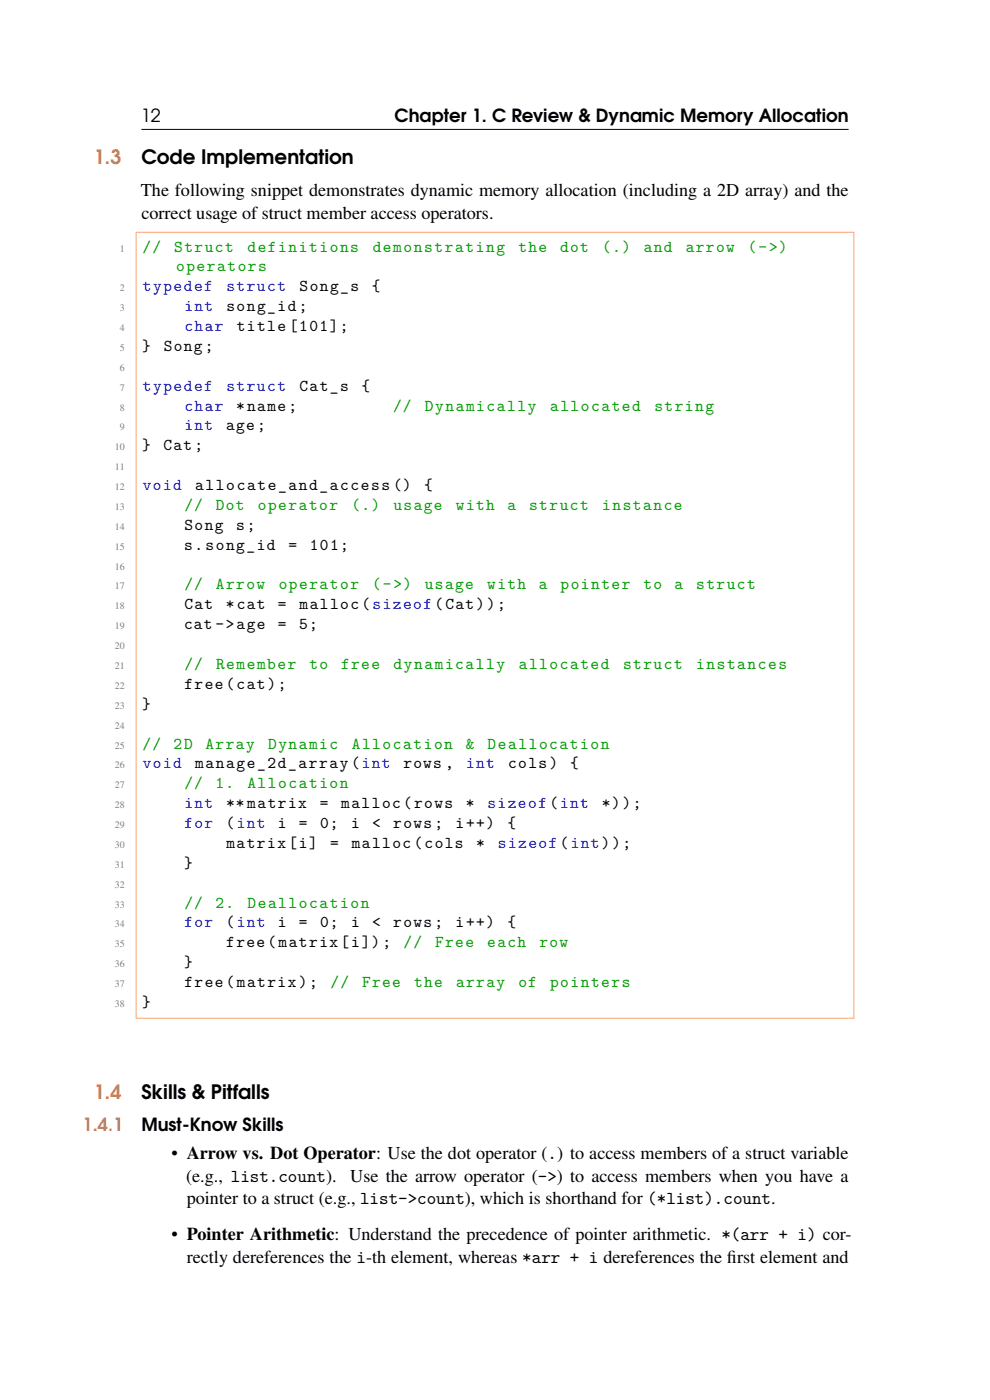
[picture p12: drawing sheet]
<svg xmlns="http://www.w3.org/2000/svg" width="210mm" height="297mm" viewBox="0 0 210 297" stroke-linecap="round" stroke-linejoin="round" font-family="sans-serif">
<defs><g id="words">
<g font-size="4.2" fill="#f36619">
<text x="19.9" y="34.7">1.3</text>
<text x="19.9" y="233.1">1.4</text>
</g>
<g font-size="4.2">
<text x="30" y="34.7">Code Implementation</text>
<text x="30" y="233.1">Skills &amp; Pitfalls</text>
</g>
<g font-size="3.8">
<text x="29.9" y="25.9">12</text>
<text x="83.7" y="25.9">Chapter 1. C Review &amp; Dynamic Memory Allocation</text>
<text x="29.9" y="41.6">The following snippet demonstrates dynamic memory allocation (including a 2D array) and the</text>
<text x="30" y="46.4">correct usage of struct member access operators.</text>
<text x="30" y="239.9">Must-Know Skills</text>
<text x="36.4" y="245.9">• Arrow vs. Dot Operator: Use the dot operator (.) to access members of a struct variable</text>
<text x="39.5" y="250.7">(e.g., list.count).</text>
<text x="74.3" y="250.7">Use the arrow operator (-&gt;) to access members when you have a</text>
<text x="39.6" y="255.5">pointer to a struct (e.g., list-&gt;count), which is shorthand for (*list).count.</text>
<text x="36.4" y="263.1">• Pointer Arithmetic: Understand the precedence of pointer arithmetic. *(arr + i) cor-</text>
<text x="39.6" y="267.9">rectly dereferences the i-th element, whereas *arr + i dereferences the f</text>
<text x="154.2" y="267.9">irst element and</text>
</g>
<text font-size="3.8" fill="#f36619" x="17.5" y="239.9">1.4.1</text>
<g font-size="3.5" fill="#090">
<text x="30.2" y="53.4">//</text>
<text x="37" y="53.4">Struct</text>
<text x="52.5" y="53.4">definitions</text>
<text x="79.1" y="53.4">demonstrating</text>
<text x="110" y="53.4">the</text>
<text x="118.8" y="53.4">dot</text>
<text x="127.7" y="53.4">(.)</text>
<text x="136.6" y="53.4">and</text>
<text x="145.4" y="53.4">arrow</text>
<text x="158.6" y="53.4">(-&gt;)</text>
<text x="37.4" y="57.6">operators</text>
<text x="83.4" y="87.1">//</text>
<text x="90.1" y="87.1">Dynamically</text>
<text x="116.7" y="87.1">allocated</text>
<text x="138.8" y="87.1">string</text>
<text x="39.1" y="108.2">//</text>
<text x="45.8" y="108.2">Dot</text>
<text x="54.7" y="108.2">operator</text>
<text x="74.6" y="108.2">(.)</text>
<text x="83.4" y="108.2">usage</text>
<text x="96.7" y="108.2">with</text>
<text x="107.7" y="108.2">a</text>
<text x="112.2" y="108.2">struct</text>
<text x="127.8" y="108.2">instance</text>
<text x="39.1" y="125.1">//</text>
<text x="45.8" y="125.1">Arrow</text>
<text x="59.1" y="125.1">operator</text>
<text x="78.9" y="125.1">(-&gt;)</text>
<text x="90.1" y="125.1">usage</text>
<text x="103.4" y="125.1">with</text>
<text x="114.3" y="125.1">a</text>
<text x="118.9" y="125.1">pointer</text>
<text x="136.5" y="125.1">to</text>
<text x="143.1" y="125.1">a</text>
<text x="147.7" y="125.1">struct</text>
<text x="39.1" y="141.9">//</text>
<text x="45.8" y="141.9">Remember</text>
<text x="65.7" y="141.9">to</text>
<text x="72.4" y="141.9">free</text>
<text x="83.5" y="141.9">dynamically</text>
<text x="110" y="141.9">allocated</text>
<text x="132.2" y="141.9">struct</text>
<text x="147.7" y="141.9">instances</text>
<text x="30.2" y="158.8">//</text>
<text x="36.8" y="158.8">2D</text>
<text x="43.6" y="158.8">Array</text>
<text x="56.9" y="158.8">Dynamic</text>
<text x="74.6" y="158.8">Allocation</text>
<text x="98.8" y="158.8">&amp;</text>
<text x="103.4" y="158.8">Deallocation</text>
<text x="39.1" y="167.2">//</text>
<text x="45.7" y="167.2">1.</text>
<text x="52.5" y="167.2">Allocation</text>
<text x="39.1" y="192.5">//</text>
<text x="45.7" y="192.5">2.</text>
<text x="52.5" y="192.5">Deallocation</text>
<text x="85.6" y="201">//</text>
<text x="92.3" y="201">Free</text>
<text x="103.4" y="201">each</text>
<text x="114.4" y="201">row</text>
<text x="70.1" y="209.4">//</text>
<text x="76.8" y="209.4">Free</text>
<text x="87.8" y="209.4">the</text>
<text x="96.7" y="209.4">array</text>
<text x="110" y="209.4">of</text>
<text x="116.7" y="209.4">pointers</text>
</g>
<g font-size="3.5" fill="#00f">
<text x="30.3" y="61.8">typedef</text>
<text x="48" y="61.8">struct</text>
<text x="39.1" y="66">int</text>
<text x="39.2" y="70.2">char</text>
<text x="30.3" y="82.9">typedef</text>
<text x="48" y="82.9">struct</text>
<text x="39.2" y="87.1">char</text>
<text x="39.1" y="91.3">int</text>
<text x="30.3" y="104">void</text>
<text x="30.3" y="163">void</text>
<text x="98.9" y="163">int</text>
<text x="39.1" y="171.5">int</text>
<text x="103.4" y="171.5">sizeof(int</text>
<text x="39.1" y="175.7">for</text>
<text x="105.6" y="179.9">sizeof(int));</text>
<text x="39.1" y="196.8">for</text>
</g>
<g font-size="3.5">
<text x="63.5" y="61.8">Song_s</text>
<text x="78.9" y="61.8">{</text>
<text x="48" y="66">song_id;</text>
<text x="50.2" y="70.2">title [101];</text>
<text x="30.2" y="74.4">}</text>
<text x="34.7" y="74.4">Song;</text>
<text x="63.5" y="82.9">Cat_s</text>
<text x="76.7" y="82.9">{</text>
<text x="50.1" y="87.1">*name;</text>
<text x="30.2" y="95.5">}</text>
<text x="34.7" y="95.5">Cat;</text>
<text x="48" y="91.3">age;</text>
<text x="41.4" y="104">allocate_and_access ()</text>
<text x="90" y="104">{</text>
<text x="39.2" y="112.4">Song</text>
<text x="50.1" y="112.4">s;</text>
<text x="39" y="116.6">s.song_id</text>
<text x="61.2" y="116.6">=</text>
<text x="65.7" y="116.6">101;</text>
<text x="39.1" y="129.3">Cat</text>
<text x="47.9" y="129.3">*cat</text>
<text x="59" y="129.3">=</text>
<text x="63.5" y="129.3">malloc(sizeof(Cat));</text>
<text x="39.1" y="133.5">cat -&gt;age</text>
<text x="59" y="133.5">=</text>
<text x="63.5" y="133.5">5;</text>
<text x="39.2" y="146.1">free(cat);</text>
<text x="30.2" y="150.4">}</text>
<text x="41.4" y="163">manage_2d_array(int</text>
<text x="85.6" y="163">rows ,</text>
<text x="107.8" y="163">cols)</text>
<text x="121" y="163">{</text>
<text x="48" y="171.5">**matrix</text>
<text x="67.8" y="171.5">=</text>
<text x="72.4" y="171.5">malloc(rows</text>
<text x="98.8" y="171.5">*</text>
<text x="127.7" y="171.5">*));</text>
<text x="47.9" y="175.7">(int</text>
<text x="48" y="179.9">matrix[i]</text>
<text x="59" y="175.7">i</text>
<text x="63.4" y="175.7">=</text>
<text x="67.9" y="175.7">0;</text>
<text x="70" y="179.9">=</text>
<text x="74.5" y="175.7">i</text>
<text x="74.6" y="179.9">malloc(cols</text>
<text x="79" y="175.7">&lt;</text>
<text x="83.4" y="175.7">rows;</text>
<text x="96.6" y="175.7">i++)</text>
<text x="101" y="179.9">*</text>
<text x="107.7" y="175.7">{</text>
<text x="39" y="184.1">}</text>
<text x="47.9" y="196.8">(int</text>
<text x="59" y="196.8">i</text>
<text x="63.4" y="196.8">=</text>
<text x="67.9" y="196.8">0;</text>
<text x="74.5" y="196.8">i</text>
<text x="79" y="196.8">&lt;</text>
<text x="83.4" y="196.8">rows;</text>
<text x="96.6" y="196.8">i++)</text>
<text x="107.7" y="196.8">{</text>
<text x="48" y="201">free(matrix[i]);</text>
<text x="39" y="205.2">}</text>
<text x="39.2" y="209.4">free(matrix);</text>
<text x="30.2" y="213.6">}</text>
</g>
<g font-size="2.1" fill="#808080">
<text x="25.4" y="53.4">1</text>
<text x="25.4" y="61.8">2</text>
<text x="25.4" y="66">3</text>
<text x="25.4" y="70.2">4</text>
<text x="25.4" y="74.4">5</text>
<text x="25.4" y="78.7">6</text>
<text x="25.4" y="82.9">7</text>
<text x="25.4" y="87.1">8</text>
<text x="24.4" y="95.5">10</text>
<text x="25.4" y="91.3">9</text>
<text x="24.4" y="99.8">11</text>
<text x="24.4" y="104">12</text>
<text x="24.4" y="108.2">13</text>
<text x="24.4" y="112.4">14</text>
<text x="24.4" y="116.6">15</text>
<text x="24.4" y="120.8">16</text>
<text x="24.4" y="125.1">17</text>
<text x="24.4" y="129.3">18</text>
<text x="24.4" y="133.5">19</text>
<text x="24.4" y="137.7">20</text>
<text x="24.4" y="141.9">21</text>
<text x="24.4" y="146.1">22</text>
<text x="24.4" y="150.4">23</text>
<text x="24.4" y="154.6">24</text>
<text x="24.4" y="158.8">25</text>
<text x="24.4" y="163">26</text>
<text x="24.4" y="167.2">27</text>
<text x="24.4" y="171.5">28</text>
<text x="24.4" y="175.7">29</text>
<text x="24.4" y="179.9">30</text>
<text x="24.4" y="184.1">31</text>
<text x="24.4" y="188.3">32</text>
<text x="24.4" y="192.5">33</text>
<text x="24.4" y="196.8">34</text>
<text x="24.4" y="201">35</text>
<text x="24.4" y="205.2">36</text>
<text x="24.4" y="209.4">37</text>
<text x="24.4" y="213.6">38</text>
</g>
</g></defs>
<path d="M30 27.5h150" fill="none" stroke="#000" stroke-width=".21"/>
<path d="M28.8 49.3h152.4M28.9 49.2v166.9M181.1 49.2v166.9M28.8 216h152.4" fill="none" stroke="#f8a375" stroke-width=".21"/>
<use href="#words"/>
</svg>
